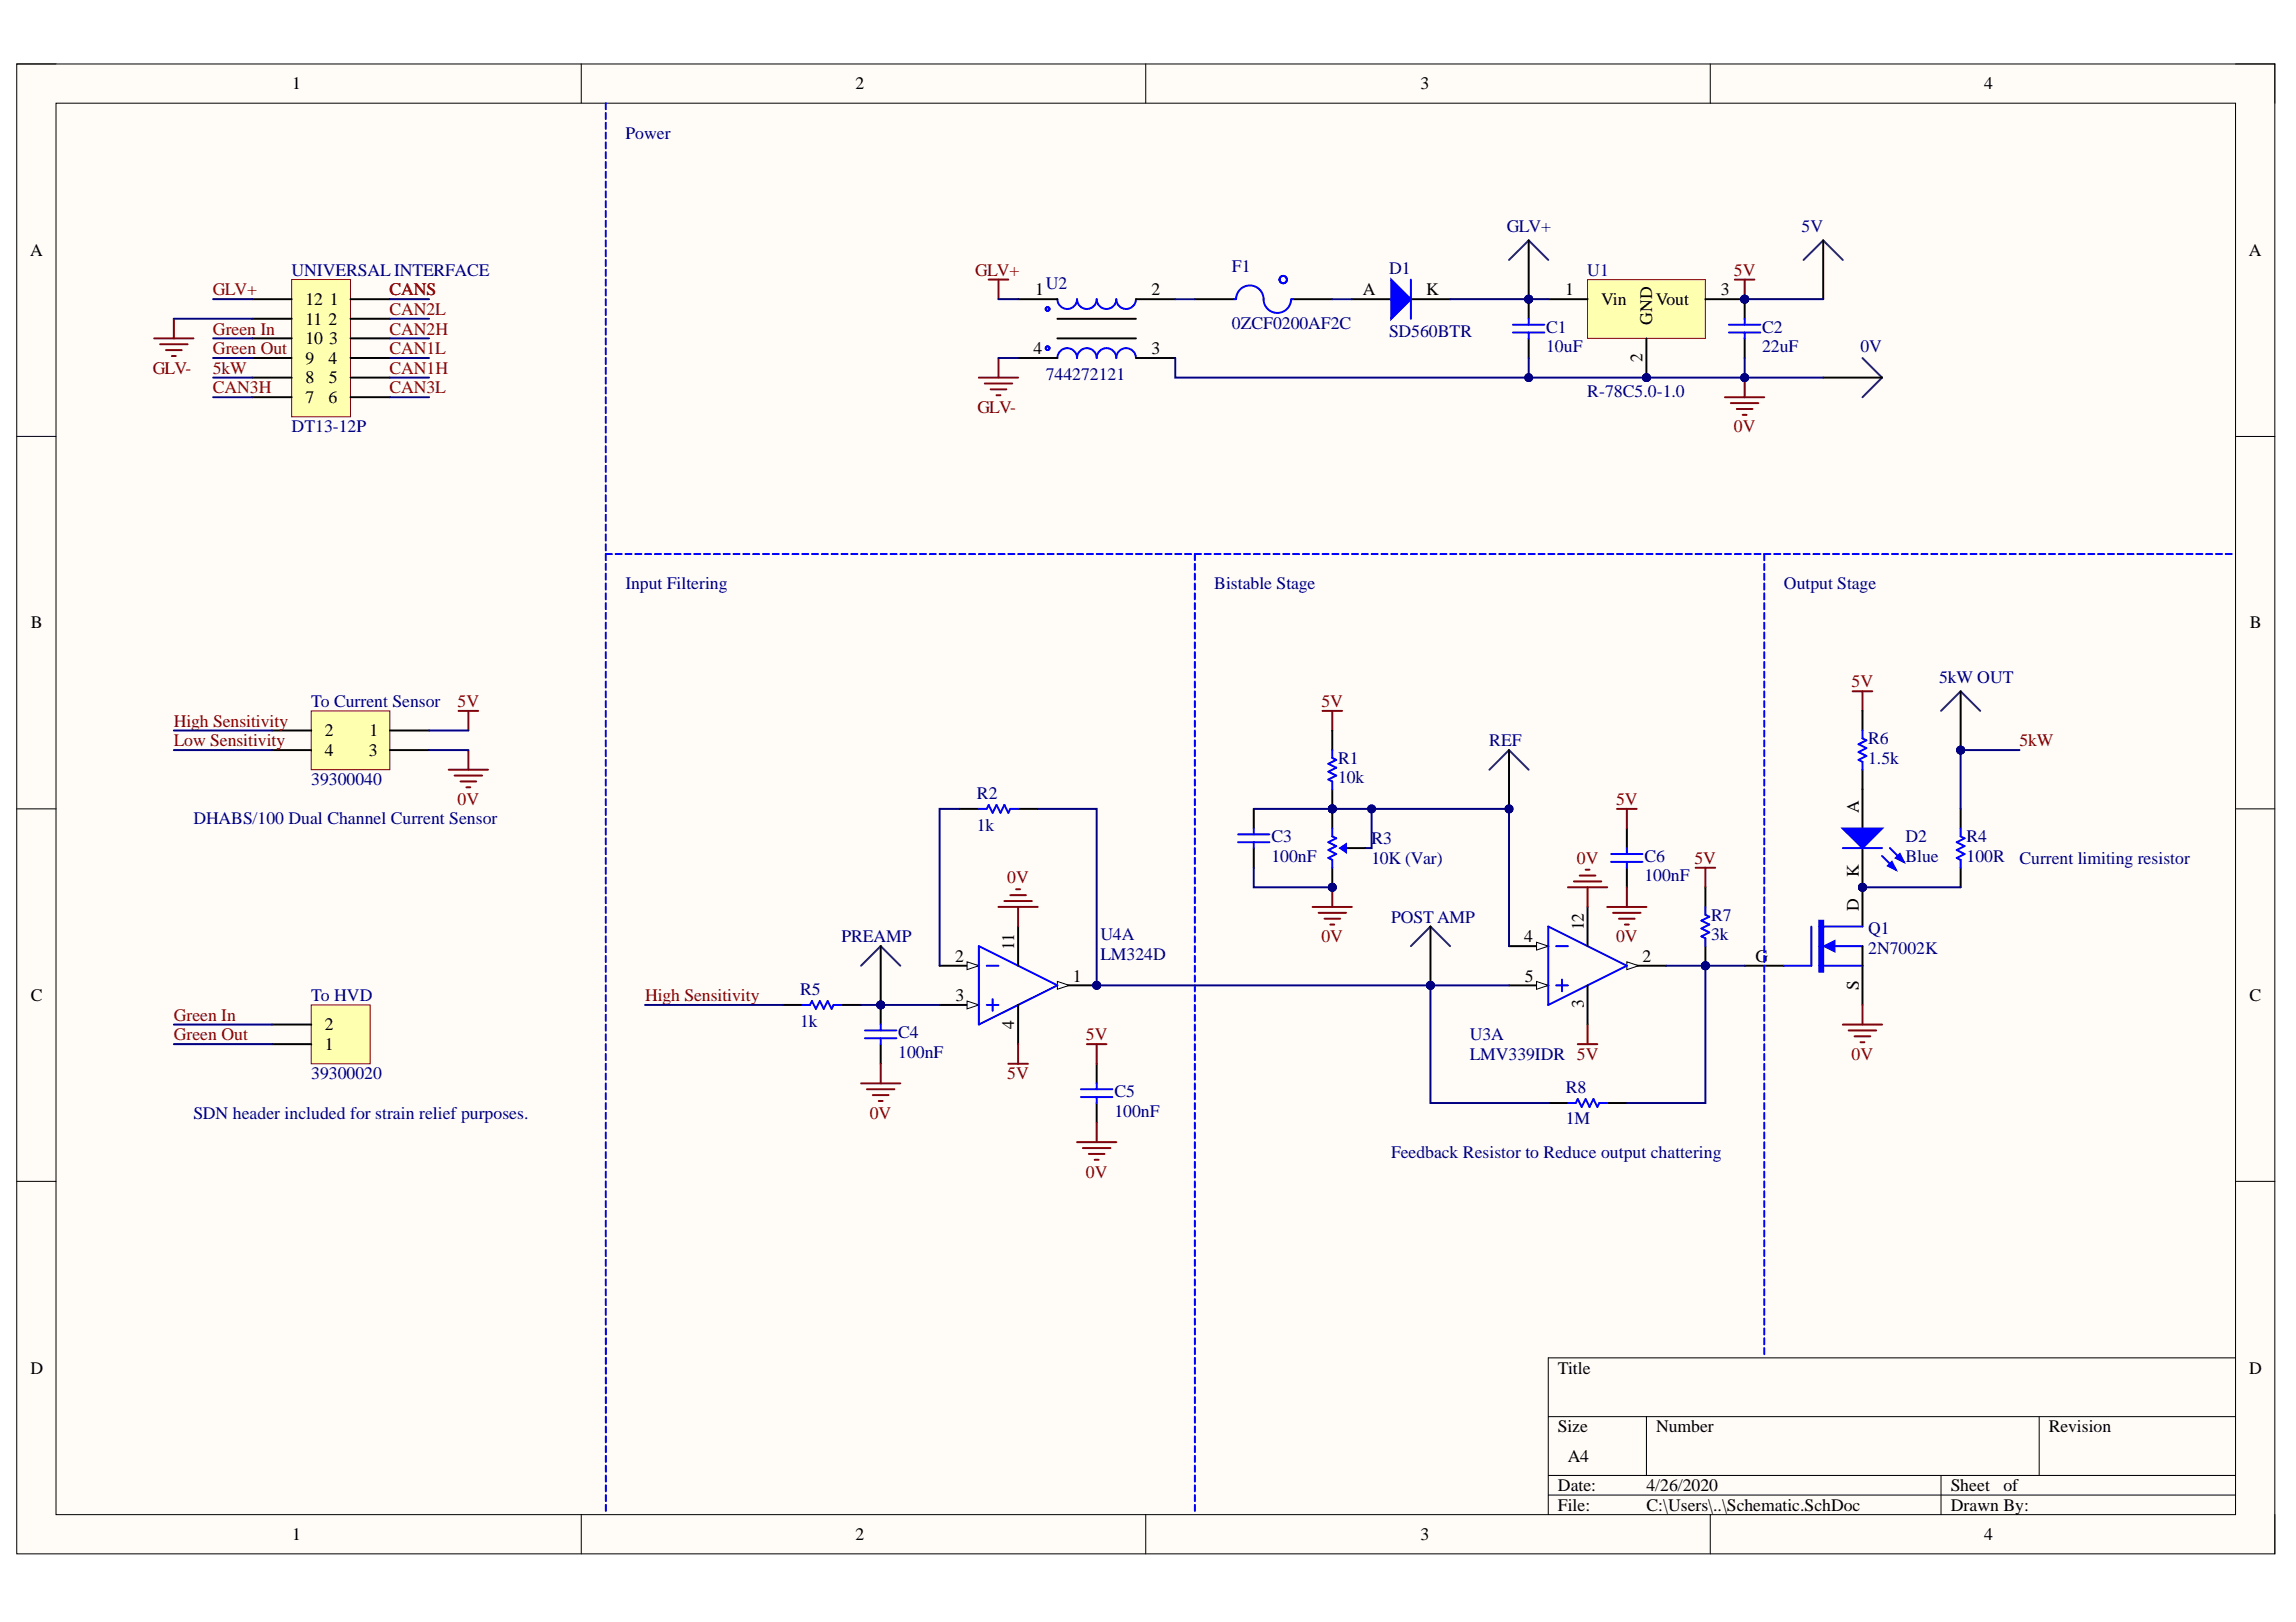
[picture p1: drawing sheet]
<svg xmlns="http://www.w3.org/2000/svg" width="297mm" height="210mm" viewBox="0 0 297 210" stroke-linecap="round" stroke-linejoin="round" font-family="sans-serif">
<defs><g id="words">
<g font-size="2.3">
<text x="37.8" y="11.6">1</text>
<text x="110.7" y="11.6">2</text>
<text x="183.8" y="11.6">3</text>
<text x="256.7" y="11.6">4</text>
<text x="3.9" y="33.1">A</text>
<text x="290.9" y="33.1">A</text>
<text x="39.5" y="39.5">12</text>
<text x="42.7" y="39.5">1</text>
<text x="133.9" y="38.2">1</text>
<text x="149" y="38.2">2</text>
<text x="176.3" y="38.2">A</text>
<text x="184.5" y="38.2">K</text>
<text x="202.5" y="38.2">1</text>
<text x="207.1" y="39.5">Vin</text>
<text x="214.2" y="39.5">Vout</text>
<text x="222.6" y="38.2">3</text>
<text x="39.5" y="47.1">9</text>
<text x="39.5" y="44.6">10</text>
<text x="39.5" y="42">11</text>
<text x="42.5" y="47.1">4</text>
<text x="42.5" y="42">2</text>
<text x="42.6" y="44.6">3</text>
<text x="133.7" y="45.8">4</text>
<text x="149" y="45.8">3</text>
<text x="212.5" y="46.9" transform="rotate(-90 212.5 46.9)">2</text>
<text x="213.8" y="42" transform="rotate(-90 213.8 42)">GND</text>
<text x="39.5" y="52.2">7</text>
<text x="39.5" y="49.6">8</text>
<text x="42.5" y="52.2">6</text>
<text x="42.5" y="49.6">5</text>
<text x="4" y="81.3">B</text>
<text x="291" y="81.3">B</text>
<text x="42" y="95.3">2</text>
<text x="47.8" y="95.3">1</text>
<text x="42" y="97.8">4</text>
<text x="47.7" y="97.8">3</text>
<text x="240.5" y="105.2" transform="rotate(-90 240.5 105.2)">A</text>
<text x="240.5" y="113.4" transform="rotate(-90 240.5 113.4)">K</text>
<text x="240.5" y="117.9" transform="rotate(-90 240.5 117.9)">D</text>
<text x="123.6" y="124.4">2</text>
<text x="131.2" y="122.9" transform="rotate(-90 131.2 122.9)">11</text>
<text x="197.2" y="121.9">4</text>
<text x="204.9" y="120.4" transform="rotate(-90 204.9 120.4)">12</text>
<text x="212.5" y="124.4">2</text>
<text x="227.1" y="124.4">G</text>
<text x="4" y="129.6">C</text>
<text x="123.6" y="129.6">3</text>
<text x="138.8" y="127">1</text>
<text x="197.3" y="127">5</text>
<text x="204.9" y="130.5" transform="rotate(-90 204.9 130.5)">3</text>
<text x="240.5" y="128.2" transform="rotate(-90 240.5 128.2)">S</text>
<text x="291" y="129.6">C</text>
<text x="42" y="135.9">1</text>
<text x="42" y="133.4">2</text>
<text x="131.2" y="133.1" transform="rotate(-90 131.2 133.1)">4</text>
<text x="3.9" y="177.7">D</text>
<text x="201.6" y="177.7">Title</text>
<text x="291" y="177.7">D</text>
<text x="201.6" y="185.3">Size</text>
<text x="214.3" y="185.3">Number</text>
<text x="265.1" y="185.3">Revision</text>
<text x="202.8" y="189.1">A4</text>
<text x="201.6" y="193">Date:</text>
<text x="201.6" y="195.5">File:</text>
<text x="213" y="193">4/26/2020</text>
<text x="213" y="195.5">C:\Users\..\Schematic.SchDoc</text>
<text x="252.4" y="193">Sheet</text>
<text x="252.4" y="195.5">Drawn By:</text>
<text x="259.2" y="193">of</text>
<text x="37.8" y="199.3">1</text>
<text x="110.7" y="199.3">2</text>
<text x="183.8" y="199.3">3</text>
<text x="256.7" y="199.3">4</text>
</g>
<g font-size="2.3" fill="#000080">
<text x="80.9" y="17.9">Power</text>
<text x="37.7" y="35.7">UNIVERSAL INTERFACE</text>
<text x="159.4" y="35.2">F1</text>
<text x="179.7" y="35.4">D1</text>
<text x="195" y="30.1">GLV+</text>
<text x="205.4" y="35.7">U1</text>
<text x="233.1" y="30.1">5V</text>
<text x="135.3" y="37.4">U2</text>
<text x="159.4" y="42.5">0ZCF0200AF2C</text>
<text x="179.7" y="43.5">SD560BTR</text>
<text x="200" y="43">C1</text>
<text x="200" y="45.6">10uF</text>
<text x="228" y="43">C2</text>
<text x="228" y="45.6">22uF</text>
<text x="240.7" y="45.6">0V</text>
<text x="135.3" y="49.1">744272121</text>
<text x="205.4" y="51.4">R-78C5.0-1.0</text>
<text x="37.7" y="56">DT13-12P</text>
<text x="80.9" y="76.3">Input Filtering</text>
<text x="157.1" y="76.3">Bistable Stage</text>
<text x="230.8" y="76.3">Output Stage</text>
<text x="250.9" y="88.5">5kW OUT</text>
<text x="40.3" y="91.5">To Current Sensor</text>
<text x="40.3" y="101.6">39300040</text>
<text x="173.1" y="98.8">R1</text>
<text x="173.1" y="101.4">10k</text>
<text x="192.7" y="96.6">REF</text>
<text x="241.7" y="96.3">R6</text>
<text x="241.7" y="98.8">1.5k</text>
<text x="25" y="106.6">DHABS/100 Dual Channel Current Sensor</text>
<text x="126.4" y="103.4">R2</text>
<text x="126.4" y="107.5">1k</text>
<text x="164.5" y="109">C3</text>
<text x="164.5" y="111.5">100nF</text>
<text x="177.4" y="109.3">R3</text>
<text x="177.4" y="111.8">10K (Var)</text>
<text x="212.7" y="111.5">C6</text>
<text x="246.5" y="109">D2</text>
<text x="246.5" y="111.5">Blue</text>
<text x="254.4" y="109">R4</text>
<text x="254.4" y="111.5">100R</text>
<text x="261.3" y="111.8">Current limiting resistor</text>
<text x="180" y="119.4">POST AMP</text>
<text x="212.7" y="114.1">100nF</text>
<text x="221.4" y="119.1">R7</text>
<text x="108.8" y="121.9">PREAMP</text>
<text x="142.4" y="121.7">U4A</text>
<text x="142.4" y="124.2">LM324D</text>
<text x="221.4" y="121.7">3k</text>
<text x="241.7" y="120.9">Q1</text>
<text x="241.7" y="123.4">2N7002K</text>
<text x="40.3" y="129.6">To HVD</text>
<text x="103.5" y="128.8">R5</text>
<text x="103.5" y="132.8">1k</text>
<text x="116.2" y="134.4">C4</text>
<text x="116.2" y="136.9">100nF</text>
<text x="190.1" y="134.6">U3A</text>
<text x="190.1" y="137.2">LMV339IDR 5V</text>
<text x="40.3" y="139.7">39300020</text>
<text x="144.2" y="142">C5</text>
<text x="202.6" y="141.5">R8</text>
<text x="25" y="144.7">SDN header included for strain relief purposes.</text>
<text x="144.2" y="144.5">100nF</text>
<text x="180" y="149.9">Feedback Resistor to Reduce output chattering</text>
<text x="202.6" y="145.5">1M</text>
</g>
<g font-size="2.3" fill="#800000">
<text x="126.2" y="35.7">GLV+</text>
<text x="224.3" y="35.7">5V</text>
<text x="19.8" y="48.4">GLV-</text>
<text x="126.5" y="53.4">GLV-</text>
<text x="224.3" y="56">0V</text>
<text x="239.5" y="89">5V</text>
<text x="22.5" y="94">High Sensitivity</text>
<text x="59.2" y="91.5">5V</text>
<text x="171" y="91.5">5V</text>
<text x="22.5" y="96.6">Low Sensitivity</text>
<text x="261.3" y="96.6">5kW</text>
<text x="59.2" y="104.2">0V</text>
<text x="209.1" y="104.2">5V</text>
<text x="204" y="111.8">0V</text>
<text x="219.2" y="111.8">5V</text>
<text x="130.3" y="114.3">0V</text>
<text x="171" y="121.9">0V</text>
<text x="209.1" y="121.9">0V</text>
<text x="83.5" y="129.6">High Sensitivity</text>
<text x="140.5" y="134.6">5V</text>
<text x="239.5" y="137.2">0V</text>
<text x="130.3" y="139.7">5V</text>
<text x="112.5" y="144.7">0V</text>
<text x="140.5" y="152.4">0V</text>
</g>
<g font-size="2.3" fill="#900">
<text x="27.5" y="38.2">GLV+</text>
<text x="50.4" y="40.8">CAN2L</text>
<text x="50.4" y="38.2">CANS</text>
<text x="27.5" y="43.3">Green In</text>
<text x="27.5" y="45.8">Green Out</text>
<text x="50.4" y="45.8">CAN1L</text>
<text x="50.4" y="43.3">CAN2H</text>
<text x="27.5" y="48.4">5kW</text>
<text x="27.5" y="50.9">CAN3H</text>
<text x="50.4" y="50.9">CAN3L</text>
<text x="50.4" y="48.4">CAN1H</text>
<text x="22.5" y="132.1">Green In</text>
<text x="22.5" y="134.6">Green Out</text>
</g>
</g></defs>
<path d="M2.2 8.3h292.1v192.8h-292.1z" fill-rule="evenodd" fill="#fffcf8"/>
<path d="M2.2 8.3h292.1v192.8h-292.1z" fill="none" stroke="#000" stroke-width=".13"/>
<path d="M7.2 13.4h282v182.6h-282z" fill-rule="evenodd" fill="#fffcf8"/>
<g fill="none" stroke="#000" stroke-width=".13">
<path d="M2.2 8.3h5M7.2 13.4h282v182.6h-282zM75.2 8.3v5M148.2 8.3v5M221.3 8.3v5.1M289.2 8.3h5.1v5.1M2.2 56.5h5M289.2 56.5h5.1M2.2 104.7h5M289.2 104.7h5.1M2.2 152.9h5M289.2 152.9h5.1"/>
<path d="M289.2 175.7h-88.9v20.3M75.2 196v5.1M148.2 196v5.1M200.3 183.3h88.9M200.3 190.9h88.9M200.3 193.5h88.9M213 183.3v7.6M221.3 196v5.1M251.1 190.9v5.1M263.8 183.3v7.6M294.3 196v5.1"/>
</g>
<circle cx="141.9" cy="127.5" r=".51" fill="#000080"/>
<circle cx="141.9" cy="127.5" r=".51" fill="none" stroke="#000080" stroke-width=".13"/>
<path d="M121.6 125h5" fill="none" stroke="#000" stroke-width=".25"/>
<path d="M125.1 124.5l1.5 .5-1.5 .5z" fill="#f8fcff"/>
<path d="M125.1 124.5l1.5 .5-1.5 .5z" fill="none" stroke="#000" stroke-width=".13"/>
<path d="M121.6 130.1h5" fill="none" stroke="#000" stroke-width=".25"/>
<path d="M125.1 129.5l1.5 .6-1.5 .5z" fill="#f8fcff"/>
<path d="M125.1 129.5l1.5 .6-1.5 .5z" fill="none" stroke="#000" stroke-width=".13"/>
<path d="M136.8 127.5h5.1" fill="none" stroke="#000" stroke-width=".25"/>
<path d="M136.8 127l1.5 .5-1.5 .5z" fill="#f8fcff"/>
<path d="M136.8 127l1.5 .5-1.5 .5z" fill="none" stroke="#000" stroke-width=".13"/>
<circle cx="141.9" cy="127.5" r=".51" fill="#000080"/>
<circle cx="141.9" cy="127.5" r=".51" fill="none" stroke="#000080" stroke-width=".13"/>
<path d="M126.6 122.4l10.2 5.1-10.2 5.1zM127.7 130.1h1.5M127.7 125h1.5M128.4 129.3v1.5" fill="none" stroke="#00f" stroke-width=".25"/>
<path d="M131.7 119.9v5.1M131.7 130.1v5M195.2 122.4h5.1" fill="none" stroke="#000" stroke-width=".25"/>
<path d="M198.8 121.9l1.5 .5-1.5 .5z" fill="#f8fcff"/>
<path d="M198.8 121.9l1.5 .5-1.5 .5z" fill="none" stroke="#000" stroke-width=".13"/>
<path d="M195.2 127.5h5.1" fill="none" stroke="#000" stroke-width=".25"/>
<path d="M198.8 127l1.5 .5-1.5 .5z" fill="#f8fcff"/>
<path d="M198.8 127l1.5 .5-1.5 .5z" fill="none" stroke="#000" stroke-width=".13"/>
<path d="M210.5 125h5" fill="none" stroke="#000" stroke-width=".25"/>
<path d="M210.5 124.5l1.5 .5-1.5 .5z" fill="#f8fcff"/>
<path d="M210.5 124.5l1.5 .5-1.5 .5z" fill="none" stroke="#000" stroke-width=".13"/>
<path d="M126.6 104.7h1.1l.2-.5 .5 1 .5-1 .5 1 .5-1 .5 1 .3-.5h1M200.3 119.9l10.2 5.1-10.2 5.1zM103.8 130.1h1l.2-.6 .6 1.1 .5-1.1 .5 1.1 .5-1.1 .5 1.1 .2-.5h1.1M201.3 127.5h1.6M201.3 122.4h1.6M202.1 126.8v1.5" fill="none" stroke="#00f" stroke-width=".25"/>
<path d="M124.1 104.7h2.5M131.7 104.7h2.6M205.4 117.4v5M101.2 130.1h2.6M108.9 130.1h2.5M205.4 127.5v5.1" fill="none" stroke="#000" stroke-width=".25"/>
<circle cx="113.9" cy="130.1" r=".51" fill="#000080"/>
<circle cx="113.9" cy="130.1" r=".51" fill="none" stroke="#000080" stroke-width=".13"/>
<path d="M113.9 130.1v2.5M113.9 135.1v2.6" fill="none" stroke="#000" stroke-width=".25"/>
<circle cx="113.9" cy="130.1" r=".51" fill="#000080"/>
<circle cx="113.9" cy="130.1" r=".51" fill="none" stroke="#000080" stroke-width=".13"/>
<path d="M111.9 133.3h4.1M111.9 134.4h4.1M113.9 132.6v.7M113.9 134.4v.7" fill="none" stroke="#00f" stroke-width=".25"/>
<circle cx="213" cy="48.9" r=".51" fill="#000080"/>
<circle cx="213" cy="48.9" r=".51" fill="none" stroke="#000080" stroke-width=".13"/>
<circle cx="225.7" cy="38.7" r=".51" fill="#000080"/>
<circle cx="225.7" cy="38.7" r=".51" fill="none" stroke="#000080" stroke-width=".13"/>
<path d="M205.4 36.2h15.2v7.6h-15.2z" fill-rule="evenodd" fill="#ffffb0"/>
<path d="M205.4 36.2h15.2v7.6h-15.2z" fill="none" stroke="#800000" stroke-width=".13"/>
<path d="M200.3 38.7h5.1M213 43.8v5.1" fill="none" stroke="#000" stroke-width=".25"/>
<circle cx="213" cy="48.9" r=".51" fill="#000080"/>
<circle cx="213" cy="48.9" r=".51" fill="none" stroke="#000080" stroke-width=".13"/>
<path d="M220.6 38.7h5.1" fill="none" stroke="#000" stroke-width=".25"/>
<circle cx="225.7" cy="38.7" r=".51" fill="#000080"/>
<circle cx="225.7" cy="38.7" r=".51" fill="none" stroke="#000080" stroke-width=".13"/>
<path d="M224.4 36.2h2.6M225.7 36.2v2.5" fill="none" stroke="#800000" stroke-width=".25"/>
<circle cx="225.7" cy="38.7" r=".51" fill="#000080"/>
<circle cx="225.7" cy="38.7" r=".51" fill="none" stroke="#000080" stroke-width=".13"/>
<g fill="none" stroke="#00f" stroke-width=".25">
<path d="M136.8 38.7a1.27 1.27 0 0 0 1.3 1.3 1.27 1.27 0 0 0 1.2-1.3 1.27 1.27 0 0 0 1.3 1.3 1.27 1.27 0 0 0 1.3-1.3 1.27 1.27 0 0 0 1.2 1.3 1.27 1.27 0 0 0 1.3-1.3 1.27 1.27 0 0 0 1.3 1.3 1.27 1.27 0 0 0 1.3-1.3M136.8 46.3a1.27 1.27 0 0 1 1.3-1.2 1.27 1.27 0 0 1 1.2 1.2 1.27 1.27 0 0 1 1.3-1.2 1.27 1.27 0 0 1 1.3 1.2 1.27 1.27 0 0 1 1.2-1.2 1.27 1.27 0 0 1 1.3 1.2 1.27 1.27 0 0 1 1.3-1.2 1.27 1.27 0 0 1 1.3 1.2"/>
<circle cx="135.5" cy="40" r=".24"/>
<circle cx="135.5" cy="45.1" r=".24"/>
</g>
<path d="M131.7 38.7h5.1M147 38.7h5M131.7 46.3h5.1M136.8 41.3h10.2M136.8 43.8h10.2M147 46.3h5" fill="none" stroke="#000" stroke-width=".25"/>
<path d="M127.9 36.2h2.5M129.2 36.2v2.5M126.6 48.9h5.1M127.4 49.6h3.6M128.2 50.4h2M128.9 51.2h.5M129.2 46.3v2.6" fill="none" stroke="#800000" stroke-width=".25"/>
<circle cx="241" cy="114.8" r=".51" fill="#000080"/>
<circle cx="241" cy="114.8" r=".51" fill="none" stroke="#000080" stroke-width=".13"/>
<path d="M241 114.8v5.1M225.7 125h5.1" fill="none" stroke="#000" stroke-width=".25"/>
<circle cx="241" cy="114.8" r=".51" fill="#000080"/>
<circle cx="241" cy="114.8" r=".51" fill="none" stroke="#000080" stroke-width=".13"/>
<path d="M241 125v5.1" fill="none" stroke="#000" stroke-width=".25"/>
<path d="M234.3 119.9v5.1h-3.5M235.4 119.9h5.6M235.4 125h5.6M235.4 122.4h5.6" fill="none" stroke="#00f" stroke-width=".25"/>
<path d="M235.4 119.1h.5v6.6h-.5z" fill-rule="evenodd" fill="#00f"/>
<path d="M235.4 119.1h.5v6.6h-.5z" fill="none" stroke="#00f" stroke-width=".25"/>
<path d="M235.9 122.4l1.5-.7v1.5z" fill="#00f"/>
<path d="M235.9 122.4l1.5-.7v1.5z" fill="none" stroke="#00f" stroke-width=".13"/>
<path d="M241 122.4v2.6" fill="none" stroke="#000" stroke-width=".25"/>
<circle cx="172.4" cy="114.8" r=".51" fill="#000080"/>
<circle cx="172.4" cy="114.8" r=".51" fill="none" stroke="#000080" stroke-width=".13"/>
<circle cx="172.4" cy="104.7" r=".51" fill="#000080"/>
<circle cx="172.4" cy="104.7" r=".51" fill="none" stroke="#000080" stroke-width=".13"/>
<path d="M172.4 112.3v2.5" fill="none" stroke="#000" stroke-width=".25"/>
<circle cx="172.4" cy="114.8" r=".51" fill="#000080"/>
<circle cx="172.4" cy="114.8" r=".51" fill="none" stroke="#000080" stroke-width=".13"/>
<path d="M172.4 104.7v2.5" fill="none" stroke="#000" stroke-width=".25"/>
<circle cx="172.4" cy="104.7" r=".51" fill="#000080"/>
<circle cx="172.4" cy="104.7" r=".51" fill="none" stroke="#000080" stroke-width=".13"/>
<path d="M171.9 111l.5 .3v1M172.4 107.2v1l.5 .3-1 .5 1 .5-1 .5 1 .5-1 .5" fill="none" stroke="#00f" stroke-width=".25"/>
<path d="M174.1 109.8h2.6" fill="none" stroke="#000" stroke-width=".25"/>
<path d="M173.4 109.8l.7-.6v1.1z" fill="#00f"/>
<path d="M160.2 108h4M160.2 109h4M162.2 107.2v.8M162.2 109v.8M173.4 109.8l.7-.6v1.1z" fill="none" stroke="#00f" stroke-width=".25"/>
<g fill="none" stroke="#800000" stroke-width=".25">
<path d="M129.2 117.4h5.1M129.9 116.6h3.6M130.7 115.8h2M131.5 115.1h.5M131.7 117.4v2.5M169.8 117.4h5.1M170.6 118.1h3.5M171.4 118.9h2M172.1 119.6h.5M172.4 114.8v2.6M202.9 114.8h5M203.6 114.1h3.6"/>
<path d="M204.4 113.3h2M205.1 112.5h.5M205.4 114.8v2.6"/>
</g>
<path d="M162.2 104.7v2.5M162.2 109.8v2.5" fill="none" stroke="#000" stroke-width=".25"/>
<circle cx="172.4" cy="114.8" r=".51" fill="#000080"/>
<circle cx="172.4" cy="114.8" r=".51" fill="none" stroke="#000080" stroke-width=".13"/>
<g fill="none" stroke="#800000" stroke-width=".25">
<path d="M171.1 92h2.5M172.4 92v2.5M207.9 117.4h5.1M208.7 118.1h3.5M209.2 104.7h2.5M209.5 118.9h2M210.2 119.6h.5M210.5 104.7v2.5M210.5 114.8v2.6M113.9 137.7v2.5M130.4 137.7h2.6M131.7 135.1v2.6"/>
<path d="M140.6 135.1h2.6M141.9 135.1v2.6M204.1 135.1h2.6M205.4 132.6v2.5M238.4 132.6h5.1M239.2 133.4h3.5M239.9 134.1h2.1M240.7 134.9h.5M241 130.1v2.5M111.4 140.2h5.1M112.2 141h3.5M112.9 141.7h2.1"/>
<path d="M113.7 142.5h.5M139.3 147.8h5.1M140.1 148.6h3.6M140.9 149.3h2M141.6 150.1h.5M141.9 145.3v2.5"/>
</g>
<path d="M210.5 107.2v2.6M210.5 112.3v2.5M253.7 104.7v2.5M253.7 112.3v2.5M141.9 137.7v2.5M141.9 142.7v2.6" fill="none" stroke="#000" stroke-width=".25"/>
<path d="M208.4 110.5h4.1M208.4 111.5h4.1M210.5 109.8v.7M210.5 111.5v.8M253.7 107.2v1l.5 .3-1.1 .5 1.1 .5-1.1 .5 1.1 .5-1.1 .5 .6 .3v1M139.8 141h4.1M139.8 142h4.1M141.9 140.2v.8M141.9 142v.7" fill="none" stroke="#00f" stroke-width=".25"/>
<circle cx="195.2" cy="104.7" r=".51" fill="#000080"/>
<circle cx="195.2" cy="104.7" r=".51" fill="none" stroke="#000080" stroke-width=".13"/>
<path d="M192.7 99.6l2.5-2.5 2.6 2.5" fill="none" stroke="#073763" stroke-width=".25"/>
<path d="M195.2 97.1v7.6" fill="none" stroke="#000" stroke-width=".25"/>
<circle cx="195.2" cy="104.7" r=".51" fill="#000080"/>
<circle cx="195.2" cy="104.7" r=".51" fill="none" stroke="#000080" stroke-width=".13"/>
<circle cx="185.1" cy="127.5" r=".51" fill="#000080"/>
<circle cx="185.1" cy="127.5" r=".51" fill="none" stroke="#000080" stroke-width=".13"/>
<path d="M182.5 122.4l2.6-2.5 2.5 2.5" fill="none" stroke="#073763" stroke-width=".25"/>
<path d="M185.1 119.9v7.6" fill="none" stroke="#000" stroke-width=".25"/>
<circle cx="185.1" cy="127.5" r=".51" fill="#000080"/>
<circle cx="185.1" cy="127.5" r=".51" fill="none" stroke="#000080" stroke-width=".13"/>
<circle cx="113.9" cy="130.1" r=".51" fill="#000080"/>
<circle cx="113.9" cy="130.1" r=".51" fill="none" stroke="#000080" stroke-width=".13"/>
<path d="M111.4 125l2.5-2.6 2.6 2.6" fill="none" stroke="#073763" stroke-width=".25"/>
<path d="M113.9 122.4v7.7" fill="none" stroke="#000" stroke-width=".25"/>
<circle cx="113.9" cy="130.1" r=".51" fill="#000080"/>
<circle cx="113.9" cy="130.1" r=".51" fill="none" stroke="#000080" stroke-width=".13"/>
<path d="M233.3 33.6l2.6-2.5 2.5 2.5" fill="none" stroke="#073763" stroke-width=".25"/>
<path d="M235.9 31.1v7.6" fill="none" stroke="#000" stroke-width=".25"/>
<circle cx="197.8" cy="38.7" r=".51" fill="#000080"/>
<circle cx="197.8" cy="38.7" r=".51" fill="none" stroke="#000080" stroke-width=".13"/>
<path d="M195.2 33.6l2.6-2.5 2.5 2.5" fill="none" stroke="#073763" stroke-width=".25"/>
<path d="M197.8 31.1v7.6" fill="none" stroke="#000" stroke-width=".25"/>
<circle cx="197.8" cy="38.7" r=".51" fill="#000080"/>
<circle cx="197.8" cy="38.7" r=".51" fill="none" stroke="#000080" stroke-width=".13"/>
<path d="M154.6 38.7h5.1M167.3 38.7h5.1M174.9 38.7h5.1M182.5 38.7h5.1" fill="none" stroke="#000" stroke-width=".25"/>
<g fill="none" stroke="#00f" stroke-width=".25">
<path d="M159.7 38.7h.2M159.9 38.7a1.78 1.78 0 0 1 1.8-1.8 1.78 1.78 0 0 1 1.8 1.8 1.78 1.78 0 0 0 1.7 1.8 1.78 1.78 0 0 0 1.8-1.7M167 38.7h.3"/>
<circle cx="166" cy="36.2" r=".48"/>
</g>
<path d="M180 36.2l2.5 2.5-2.5 2.6z" fill="#00f"/>
<path d="M180 36.2l2.5 2.5-2.5 2.6zM182.5 36.2v5.1" fill="none" stroke="#00f" stroke-width=".25"/>
<circle cx="197.8" cy="38.7" r=".51" fill="#000080"/>
<circle cx="197.8" cy="38.7" r=".51" fill="none" stroke="#000080" stroke-width=".13"/>
<path d="M197.8 38.7v2.6M197.8 43.8v2.5" fill="none" stroke="#000" stroke-width=".25"/>
<circle cx="197.8" cy="38.7" r=".51" fill="#000080"/>
<circle cx="197.8" cy="38.7" r=".51" fill="none" stroke="#000080" stroke-width=".13"/>
<path d="M195.7 42h4.1M195.7 43h4.1M197.8 41.3v.7M197.8 43v.8" fill="none" stroke="#00f" stroke-width=".25"/>
<circle cx="225.7" cy="38.7" r=".51" fill="#000080"/>
<circle cx="225.7" cy="38.7" r=".51" fill="none" stroke="#000080" stroke-width=".13"/>
<path d="M225.7 38.7v2.6M225.7 43.8v2.5" fill="none" stroke="#000" stroke-width=".25"/>
<circle cx="225.7" cy="38.7" r=".51" fill="#000080"/>
<circle cx="225.7" cy="38.7" r=".51" fill="none" stroke="#000080" stroke-width=".13"/>
<path d="M223.7 42h4M223.7 43h4M225.7 41.3v.7M225.7 43v.8" fill="none" stroke="#00f" stroke-width=".25"/>
<circle cx="172.4" cy="104.7" r=".51" fill="#000080"/>
<circle cx="172.4" cy="104.7" r=".51" fill="none" stroke="#000080" stroke-width=".13"/>
<path d="M172.4 94.5v2.6M172.4 102.1v2.6" fill="none" stroke="#000" stroke-width=".25"/>
<circle cx="172.4" cy="104.7" r=".51" fill="#000080"/>
<circle cx="172.4" cy="104.7" r=".51" fill="none" stroke="#000080" stroke-width=".13"/>
<path d="M172.4 97.1v1l.5 .2-1 .5 1 .5-1 .6 1 .5-1 .5M171.9 100.9l.5 .2v1" fill="none" stroke="#00f" stroke-width=".25"/>
<circle cx="253.7" cy="97.1" r=".51" fill="#000080"/>
<circle cx="253.7" cy="97.1" r=".51" fill="none" stroke="#000080" stroke-width=".13"/>
<path d="M251.1 92l2.6-2.5 2.5 2.5" fill="none" stroke="#073763" stroke-width=".25"/>
<path d="M253.7 89.5v7.6" fill="none" stroke="#000" stroke-width=".25"/>
<circle cx="253.7" cy="97.1" r=".51" fill="#000080"/>
<circle cx="253.7" cy="97.1" r=".51" fill="none" stroke="#000080" stroke-width=".13"/>
<path d="M241 46.3l2.5 2.6-2.5 2.5" fill="none" stroke="#073763" stroke-width=".25"/>
<path d="M235.9 48.9h7.6" fill="none" stroke="#000" stroke-width=".25"/>
<path d="M223.2 51.4h5M223.9 52.2h3.6M224.7 52.9h2M225.5 53.7h.5M225.7 48.9v2.5" fill="none" stroke="#800000" stroke-width=".25"/>
<circle cx="225.7" cy="48.9" r=".51" fill="#000080"/>
<circle cx="225.7" cy="48.9" r=".51" fill="none" stroke="#000080" stroke-width=".13"/>
<circle cx="220.6" cy="125" r=".51" fill="#000080"/>
<circle cx="220.6" cy="125" r=".51" fill="none" stroke="#000080" stroke-width=".13"/>
<path d="M220.6 114.8v2.6M220.6 122.4v2.6" fill="none" stroke="#000" stroke-width=".25"/>
<circle cx="220.6" cy="125" r=".51" fill="#000080"/>
<circle cx="220.6" cy="125" r=".51" fill="none" stroke="#000080" stroke-width=".13"/>
<path d="M241 94.5v1.1l.5 .2-1.1 .5 1.1 .5-1.1 .5 1.1 .5-1.1 .5 .6 .3v1M220.6 117.4v1l.5 .2-1 .5 1 .5-1 .6 1 .5-1 .5 .5 .2v1" fill="none" stroke="#00f" stroke-width=".25"/>
<path d="M239.7 89.5h2.5M241 89.5v2.5M219.4 112.3h2.5M220.6 112.3v2.5" fill="none" stroke="#800000" stroke-width=".25"/>
<path d="M241 92v2.5M241 99.6v2.5" fill="none" stroke="#000" stroke-width=".25"/>
<circle cx="241" cy="114.8" r=".51" fill="#000080"/>
<circle cx="241" cy="114.8" r=".51" fill="none" stroke="#000080" stroke-width=".13"/>
<path d="M241 102.1v5.1M241 109.8v5" fill="none" stroke="#000" stroke-width=".25"/>
<circle cx="241" cy="114.8" r=".51" fill="#000080"/>
<circle cx="241" cy="114.8" r=".51" fill="none" stroke="#000080" stroke-width=".13"/>
<path d="M238.4 107.2h5.1l-2.5 2.6z" fill="#00f"/>
<path d="M238.4 107.2h5.1l-2.5 2.6zM243.5 110.8l1.8 1.7M244.5 109.8l1.8 1.7" fill="none" stroke="#00f" stroke-width=".25"/>
<path d="M244.2 112l.6-.5 .5 1z" fill="#00f"/>
<path d="M244.2 112l.6-.5 .5 1z" fill="none" stroke="#00f" stroke-width=".25"/>
<path d="M245.3 111l.5-.5 .5 1z" fill="#00f"/>
<path d="M238.4 109.8h5.1M245.3 111l.5-.5 .5 1z" fill="none" stroke="#00f" stroke-width=".25"/>
<path d="M40.3 130.1h7.6v7.6h-7.6z" fill-rule="evenodd" fill="#ffffb0"/>
<path d="M40.3 130.1h7.6v7.6h-7.6z" fill="none" stroke="#800000" stroke-width=".13"/>
<path d="M35.2 135.1h5.1M35.2 132.6h5.1" fill="none" stroke="#000" stroke-width=".25"/>
<path d="M40.3 92h10.1v7.6h-10.1z" fill-rule="evenodd" fill="#ffffb0"/>
<path d="M40.3 92h10.1v7.6h-10.1z" fill="none" stroke="#800000" stroke-width=".13"/>
<path d="M35.2 94.5h5.1M35.2 97.1h5.1M50.4 94.5h5.1M50.4 97.1h5.1M200.3 142.7h2.6M207.9 142.7h2.6" fill="none" stroke="#000" stroke-width=".25"/>
<path d="M19.9 43.8h5.1M20.7 44.6h3.6M21.5 45.3h2M22.2 46.1h.5M22.5 41.3v2.5M58.1 99.6h5M59.3 92h2.6M60.6 92v2.5M60.6 97.1v2.5M58.8 100.4h3.6M59.6 101.1h2M60.3 101.9h.5" fill="none" stroke="#800000" stroke-width=".25"/>
<g fill="none" stroke="#00f" stroke-width=".25">
<path d="M78.4 13.3v.8M78.4 14.6v.8M78.4 15.9v.8M78.4 17.2v.7M78.4 18.4v.8M78.4 19.7v.8M78.4 21v.7M78.4 22.2v.8M78.4 23.5v.8M78.4 24.8v.8M78.4 26v.8M78.4 27.3v.8"/>
<path d="M78.4 28.6v.8M78.4 29.8v.8M78.4 31.1v.8M78.4 32.4v.8M78.4 33.6v.8M78.4 34.9v.8M78.4 36.2v.8M78.4 37.4v.8M78.4 38.7v.8M78.4 40v.8M78.4 41.3v.7M78.4 42.5v.8"/>
<path d="M78.4 43.8v.8M78.4 45.1v.8M78.4 46.3v.8M78.4 47.6v.8M78.4 48.9v.8M78.4 50.1v.8M78.4 51.4v.8M78.4 52.7v.8M78.4 53.9v.8M78.4 55.2v.8M78.4 56.5v.8M78.4 57.7v.8"/>
<path d="M78.4 59v.8M78.4 60.3v.8M78.4 61.5v.8M78.4 62.8v.8M78.4 64.1v.8M78.4 65.4v.7M78.4 66.6v.8M78.4 67.9v.8M78.4 69.2v.8M78.4 70.4v.8M78.4 73v.8M78.4 74.2v.8"/>
<path d="M78.4 75.5v.8M78.4 76.8v.8M78.4 78v.8M78.4 79.3v.8M79.2 71.7h-.8v.8M79.6 71.7h.8M80.9 71.7h.8M82.2 71.7h.8M83.5 71.7h.7M84.7 71.7h.8M86 71.7h.8M87.3 71.7h.8"/>
<path d="M88.5 71.7h.8M89.8 71.7h.8M91.1 71.7h.8M92.3 71.7h.8M93.6 71.7h.8M94.9 71.7h.8M96.2 71.7h.7M97.4 71.7h.8M98.7 71.7h.8M100 71.7h.8M101.2 71.7h.8M102.5 71.7h.8"/>
<path d="M103.8 71.7h.8M105 71.7h.8M106.3 71.7h.8M107.6 71.7h.8M108.9 71.7h.7M110.1 71.7h.8M111.4 71.7h.8M112.7 71.7h.8M113.9 71.7h.8M115.2 71.7h.8M116.5 71.7h.8M117.7 71.7h.8"/>
<path d="M119 71.7h.8M120.3 71.7h.8M121.6 71.7h.8M122.8 71.7h.8M124.1 71.7h.8M125.4 71.7h.8M126.6 71.7h.8M127.9 71.7h.8M129.2 71.7h.8M130.4 71.7h.8M131.7 71.7h.8M133 71.7h.8"/>
<path d="M134.3 71.7h.8M135.5 71.7h.8M136.8 71.7h.8M138.1 71.7h.8M139.3 71.7h.8M140.6 71.7h.8M141.9 71.7h.8M143.2 71.7h.7M144.4 71.7h.8M145.7 71.7h.8M147 71.7h.8M148.2 71.7h.8"/>
<path d="M149.5 71.7h.8M150.8 71.7h.8M152 71.7h.8M153.3 71.7h.8M154.6 73v.8M154.6 74.2v.8M154.6 75.5v.8M154.6 76.8v.8M154.6 78v.8M154.6 79.3v.8M155.4 71.7h-.8v.8M155.8 71.7h.8"/>
<path d="M157.1 71.7h.8M158.4 71.7h.8M159.7 71.7h.8M160.9 71.7h.8M162.2 71.7h.8M163.5 71.7h.8M164.7 71.7h.8M166 71.7h.8M167.3 71.7h.8M168.6 71.7h.7M169.8 71.7h.8M171.1 71.7h.8"/>
<path d="M172.4 71.7h.8M173.6 71.7h.8M174.9 71.7h.8M176.2 71.7h.8M177.4 71.7h.8M178.7 71.7h.8M180 71.7h.8M181.3 71.7h.8M182.5 71.7h.8M183.8 71.7h.8M185.1 71.7h.8M186.3 71.7h.8"/>
<path d="M187.6 71.7h.8M188.9 71.7h.8M190.1 71.7h.8M191.4 71.7h.8M192.7 71.7h.8M194 71.7h.7M195.2 71.7h.8M196.5 71.7h.8M197.8 71.7h.8M199 71.7h.8M200.3 71.7h.8M201.6 71.7h.8"/>
<path d="M202.9 71.7h.7M204.1 71.7h.8M205.4 71.7h.8M206.7 71.7h.7M207.9 71.7h.8M209.2 71.7h.8M210.5 71.7h.8M211.7 71.7h.8M213 71.7h.8M214.3 71.7h.8M215.5 71.7h.8M216.8 71.7h.8"/>
<path d="M218.1 71.7h.8M219.4 71.7h.8M220.6 71.7h.8M221.9 71.7h.8M223.2 71.7h.8M224.4 71.7h.8M225.7 71.7h.8M227 71.7h.8M228.2 73v.8M228.2 74.2v.8M228.2 75.5v.8M228.2 76.8v.8"/>
<path d="M228.2 78v.8M228.2 79.3v.8M229 71.7h-.8v.8M229.5 71.7h.8M230.8 71.7h.8M232.1 71.7h.8M233.3 71.7h.8M234.6 71.7h.8M235.9 71.7h.8M237.1 71.7h.8M238.4 71.7h.8M239.7 71.7h.8"/>
<path d="M241 71.7h.7M242.2 71.7h.8M243.5 71.7h.8M244.8 71.7h.7M246 71.7h.8M247.3 71.7h.8M248.6 71.7h.8M249.8 71.7h.8M251.1 71.7h.8M252.4 71.7h.8M253.7 71.7h.7M254.9 71.7h.8"/>
<path d="M256.2 71.7h.8M257.5 71.7h.8M258.7 71.7h.8M260 71.7h.8M261.3 71.7h.8M262.5 71.7h.8M263.8 71.7h.8M265.1 71.7h.8M266.3 71.7h.8M267.6 71.7h.8M268.9 71.7h.8M270.2 71.7h.8"/>
<path d="M271.4 71.7h.8M272.7 71.7h.8M274 71.7h.8M275.2 71.7h.8M276.5 71.7h.8M277.8 71.7h.8M279.1 71.7h.7M280.3 71.7h.8M281.6 71.7h.8M282.9 71.7h.8M284.1 71.7h.8M285.4 71.7h.8"/>
<path d="M286.7 71.7h.8M287.9 71.7h.8M78.4 80.6v.8M78.4 81.8v.8M78.4 83.1v.8M78.4 84.4v.8M78.4 85.6v.8M78.4 86.9v.8M78.4 88.2v.8M78.4 89.5v.7M78.4 90.7v.8M78.4 92v.8"/>
<path d="M78.4 93.3v.8M78.4 94.5v.8M78.4 95.8v.8M78.4 97.1v.8M78.4 98.3v.8M78.4 99.6v.8M154.6 80.6v.8M154.6 81.8v.8M154.6 83.1v.8M154.6 84.4v.8M154.6 85.6v.8M154.6 86.9v.8"/>
<path d="M154.6 88.2v.8M154.6 89.5v.7M154.6 90.7v.8M154.6 92v.8M154.6 93.3v.8M154.6 94.5v.8M154.6 95.8v.8M154.6 97.1v.8M154.6 98.3v.8M154.6 99.6v.8M228.2 80.6v.8M228.2 81.8v.8"/>
<path d="M228.2 83.1v.8M228.2 84.4v.8M228.2 85.7v.7M228.2 86.9v.8M228.2 88.2v.8M228.2 89.5v.8M228.2 90.7v.8M228.2 92v.8M228.2 93.3v.8M228.2 94.5v.8M228.2 95.8v.8M228.2 97.1v.8"/>
<path d="M228.2 98.3v.8M228.2 99.6v.8M78.4 100.9v.8M78.4 102.1v.8M78.4 103.4v.8M78.4 104.7v.8M78.4 105.9v.8M78.4 107.2v.8M78.4 108.5v.8M78.4 109.8v.7M78.4 111v.8M78.4 112.3v.8"/>
<path d="M78.4 113.6v.8M78.4 114.8v.8M78.4 116.1v.8M78.4 117.4v.8M78.4 118.6v.8M78.4 119.9v.8M154.6 100.9v.8M154.6 102.1v.8M154.6 103.4v.8M154.6 104.7v.8M154.6 105.9v.8M154.6 107.2v.8"/>
<path d="M154.6 108.5v.8M154.6 109.8v.7M154.6 111v.8M154.6 112.3v.8M154.6 113.6v.8M154.6 114.8v.8M154.6 116.1v.8M154.6 117.4v.8M154.6 118.6v.8M154.6 119.9v.8M228.2 100.9v.8M228.2 102.1v.8"/>
<path d="M228.2 103.4v.8M228.2 104.7v.8M228.2 106v.7M228.2 107.2v.8M228.2 108.5v.8M228.2 109.8v.8M228.2 111v.8M228.2 112.3v.8M228.2 113.6v.8M228.2 114.8v.8M228.2 116.1v.8M228.2 117.4v.8"/>
<path d="M228.2 118.6v.8M228.2 119.9v.8M78.4 121.2v.8M78.4 122.4v.8M78.4 123.7v.8M78.4 125v.8M78.4 126.2v.8M78.4 127.5v.8M78.4 128.8v.8M78.4 130.1v.7M78.4 131.3v.8M78.4 132.6v.8"/>
<path d="M78.4 133.9v.7M78.4 135.1v.8M78.4 136.4v.8M78.4 137.7v.8M78.4 138.9v.8M154.6 121.2v.8M154.6 122.4v.8M154.6 123.7v.8M154.6 125v.8M154.6 126.2v.8M154.6 127.5v.8M154.6 128.8v.8"/>
<path d="M154.6 130.1v.7M154.6 131.3v.8M154.6 132.6v.8M154.6 133.9v.7M154.6 135.1v.8M154.6 136.4v.8M154.6 137.7v.8M154.6 138.9v.8M228.2 121.2v.8M228.2 122.4v.8M228.2 123.7v.8M228.2 125v.8"/>
<path d="M228.2 126.2v.8M228.2 127.5v.8M228.2 128.8v.8M228.2 130.1v.7M228.2 131.3v.8M228.2 132.6v.8M228.2 133.9v.7M228.2 135.1v.8M228.2 136.4v.8M228.2 137.7v.8M228.2 138.9v.8M78.4 140.2v.8"/>
<path d="M78.4 141.5v.8M78.4 142.7v.8M78.4 144v.8M78.4 145.3v.8M78.4 146.5v.8M78.4 147.8v.8M78.4 149.1v.8M78.4 150.3v.8M78.4 151.6v.8M78.4 152.9v.8M78.4 154.2v.7M78.4 155.4v.8"/>
<path d="M78.4 156.7v.8M78.4 158v.8M78.4 159.2v.8M154.6 140.2v.8M154.6 141.5v.8M154.6 142.7v.8M154.6 144v.8M154.6 145.3v.8M154.6 146.5v.8M154.6 147.8v.8M154.6 149.1v.8M154.6 150.3v.8"/>
<path d="M154.6 151.6v.8M154.6 152.9v.8M154.6 154.2v.7M154.6 155.4v.8M154.6 156.7v.8M154.6 158v.8M154.6 159.2v.8M202.9 142.7h1l.2-.5 .5 1 .5-1 .5 1 .5-1 .6 1 .2-.5h1M228.2 140.2v.8M228.2 141.5v.8M228.2 142.7v.8M228.2 144v.8"/>
<path d="M228.2 145.3v.8M228.2 146.5v.8M228.2 147.8v.8M228.2 149.1v.8M228.2 150.3v.8M228.2 151.6v.8M228.2 152.9v.8M228.2 154.2v.7M228.2 155.4v.8M228.2 156.7v.8M228.2 158v.7M228.2 159.2v.8"/>
<path d="M78.4 160.5v.8M78.4 161.8v.8M78.4 163v.8M78.4 164.3v.8M78.4 165.6v.8M78.4 166.8v.8M78.4 168.1v.8M78.4 169.4v.8M78.4 170.6v.8M78.4 171.9v.8M78.4 173.2v.8M78.4 174.4v.8"/>
<path d="M78.4 175.7v.8M78.4 177v.8M78.4 178.3v.7M78.4 179.5v.8M154.6 160.5v.8M154.6 161.8v.8M154.6 163v.8M154.6 164.3v.8M154.6 165.6v.8M154.6 166.8v.8M154.6 168.1v.8M154.6 169.4v.8"/>
<path d="M154.6 170.6v.8M154.6 171.9v.8M154.6 173.2v.8M154.6 174.4v.8M154.6 175.7v.8M154.6 177v.8M154.6 178.3v.7M154.6 179.5v.8M228.2 160.5v.8M228.2 161.8v.8M228.2 163v.8M228.2 164.3v.8"/>
<path d="M228.2 165.6v.8M228.2 166.8v.8M228.2 168.1v.8M228.2 169.4v.8M228.2 170.6v.8M228.2 171.9v.8M228.2 173.2v.8M228.2 174.4v.8M78.4 180.8v.8M78.4 182.1v.8M78.4 183.3v.8M78.4 184.6v.8"/>
<path d="M78.4 185.9v.8M78.4 187.1v.8M78.4 188.4v.8M78.4 189.7v.8M78.4 190.9v.8M78.4 192.2v.8M78.4 193.5v.8M78.4 194.7v.8M154.6 180.8v.8M154.6 182.1v.8M154.6 183.3v.8M154.6 184.6v.8"/>
<path d="M154.6 185.9v.8M154.6 187.1v.8M154.6 188.4v.8M154.6 189.7v.8M154.6 190.9v.8M154.6 192.2v.8M154.6 193.5v.8M154.6 194.7v.8"/>
</g>
<path d="M37.7 36.2h7.6v17.7h-7.6z" fill-rule="evenodd" fill="#ffffb0"/>
<path d="M37.7 36.2h7.6v17.7h-7.6z" fill="none" stroke="#800000" stroke-width=".13"/>
<path d="M32.6 38.7h5.1M45.3 38.7h5.1M32.6 51.4h5.1M32.6 48.9h5.1M32.6 46.3h5.1M32.6 41.3h5.1M32.6 43.8h5.1M45.3 51.4h5.1M45.3 48.9h5.1M45.3 46.3h5.1M45.3 41.3h5.1M45.3 43.8h5.1" fill="none" stroke="#000" stroke-width=".25"/>
<path d="M124.1 104.7h-2.5v20.3M134.3 104.7h7.6v22.8h53.3" fill="none" stroke="#000080" stroke-width=".25"/>
<circle cx="141.9" cy="127.5" r=".51" fill="#000080"/>
<circle cx="141.9" cy="127.5" r=".51" fill="none" stroke="#000080" stroke-width=".13"/>
<circle cx="185.1" cy="127.5" r=".51" fill="#000080"/>
<circle cx="185.1" cy="127.5" r=".51" fill="none" stroke="#000080" stroke-width=".13"/>
<path d="M111.4 130.1h10.2" fill="none" stroke="#000080" stroke-width=".25"/>
<circle cx="113.9" cy="130.1" r=".51" fill="#000080"/>
<circle cx="113.9" cy="130.1" r=".51" fill="none" stroke="#000080" stroke-width=".13"/>
<path d="M187.6 38.7h12.7" fill="none" stroke="#000080" stroke-width=".25"/>
<circle cx="197.8" cy="38.7" r=".51" fill="#000080"/>
<circle cx="197.8" cy="38.7" r=".51" fill="none" stroke="#000080" stroke-width=".13"/>
<path d="M152 38.7h2.6M172.4 38.7h2.5" fill="none" stroke="#11037f" stroke-width=".25"/>
<path d="M197.8 46.3v2.6" fill="none" stroke="#000080" stroke-width=".25"/>
<circle cx="197.8" cy="48.9" r=".51" fill="#000080"/>
<circle cx="197.8" cy="48.9" r=".51" fill="none" stroke="#000080" stroke-width=".13"/>
<path d="M129.2 38.7h2.5M129.2 46.3h2.5M172.4 104.7h5v5.1h-.7" fill="none" stroke="#000080" stroke-width=".25"/>
<circle cx="177.4" cy="104.7" r=".51" fill="#000080"/>
<circle cx="177.4" cy="104.7" r=".51" fill="none" stroke="#000080" stroke-width=".13"/>
<circle cx="172.4" cy="104.7" r=".51" fill="#000080"/>
<circle cx="172.4" cy="104.7" r=".51" fill="none" stroke="#000080" stroke-width=".13"/>
<path d="M177.4 104.7h17.8v17.7" fill="none" stroke="#000080" stroke-width=".25"/>
<circle cx="177.4" cy="104.7" r=".51" fill="#000080"/>
<circle cx="177.4" cy="104.7" r=".51" fill="none" stroke="#000080" stroke-width=".13"/>
<circle cx="195.2" cy="104.7" r=".51" fill="#000080"/>
<circle cx="195.2" cy="104.7" r=".51" fill="none" stroke="#000080" stroke-width=".13"/>
<path d="M162.2 112.3v2.5h10.2" fill="none" stroke="#000080" stroke-width=".25"/>
<circle cx="172.4" cy="114.8" r=".51" fill="#000080"/>
<circle cx="172.4" cy="114.8" r=".51" fill="none" stroke="#000080" stroke-width=".13"/>
<path d="M162.2 104.7h10.2" fill="none" stroke="#000080" stroke-width=".25"/>
<circle cx="172.4" cy="104.7" r=".51" fill="#000080"/>
<circle cx="172.4" cy="104.7" r=".51" fill="none" stroke="#000080" stroke-width=".13"/>
<path d="M220.6 125h5.1" fill="none" stroke="#000080" stroke-width=".25"/>
<circle cx="220.6" cy="125" r=".51" fill="#000080"/>
<circle cx="220.6" cy="125" r=".51" fill="none" stroke="#000080" stroke-width=".13"/>
<path d="M225.7 38.7h10.2M83.5 130.1h17.7" fill="none" stroke="#000080" stroke-width=".25"/>
<circle cx="225.7" cy="38.7" r=".51" fill="#000080"/>
<circle cx="225.7" cy="38.7" r=".51" fill="none" stroke="#000080" stroke-width=".13"/>
<path d="M253.7 97.1h7.6" fill="none" stroke="#000080" stroke-width=".25"/>
<circle cx="253.7" cy="97.1" r=".51" fill="#000080"/>
<circle cx="253.7" cy="97.1" r=".51" fill="none" stroke="#000080" stroke-width=".13"/>
<path d="M225.7 46.3v2.6" fill="none" stroke="#000080" stroke-width=".25"/>
<circle cx="225.7" cy="48.9" r=".51" fill="#000080"/>
<circle cx="225.7" cy="48.9" r=".51" fill="none" stroke="#000080" stroke-width=".13"/>
<path d="M241 114.8h12.7" fill="none" stroke="#000080" stroke-width=".25"/>
<circle cx="241" cy="114.8" r=".51" fill="#000080"/>
<circle cx="241" cy="114.8" r=".51" fill="none" stroke="#000080" stroke-width=".13"/>
<path d="M253.7 97.1v7.6" fill="none" stroke="#000080" stroke-width=".25"/>
<circle cx="253.7" cy="97.1" r=".51" fill="#000080"/>
<circle cx="253.7" cy="97.1" r=".51" fill="none" stroke="#000080" stroke-width=".13"/>
<path d="M215.5 125h5.1" fill="none" stroke="#000080" stroke-width=".25"/>
<circle cx="220.6" cy="125" r=".51" fill="#000080"/>
<circle cx="220.6" cy="125" r=".51" fill="none" stroke="#000080" stroke-width=".13"/>
<g fill="none" stroke="#000080" stroke-width=".25">
<path d="M27.6 38.7h5M50.4 38.7h5.1M22.5 41.3h10.1M27.6 48.9h5M27.6 51.4h5M27.6 46.3h5M27.6 43.8h5M50.4 48.9h5.1M50.4 51.4h5.1M50.4 46.3h5.1M50.4 41.3h5.1M50.4 43.8h5.1"/>
<path d="M152 46.3v2.6h83.9M22.5 94.5h12.7M22.5 97.1h12.7M55.5 94.5h5.1M55.5 97.1h5.1"/>
</g>
<circle cx="225.7" cy="48.9" r=".51" fill="#000080"/>
<circle cx="225.7" cy="48.9" r=".51" fill="none" stroke="#000080" stroke-width=".13"/>
<circle cx="213" cy="48.9" r=".51" fill="#000080"/>
<circle cx="213" cy="48.9" r=".51" fill="none" stroke="#000080" stroke-width=".13"/>
<circle cx="197.8" cy="48.9" r=".51" fill="#000080"/>
<circle cx="197.8" cy="48.9" r=".51" fill="none" stroke="#000080" stroke-width=".13"/>
<path d="M220.6 125v17.7h-10.1" fill="none" stroke="#000080" stroke-width=".25"/>
<circle cx="220.6" cy="125" r=".51" fill="#000080"/>
<circle cx="220.6" cy="125" r=".51" fill="none" stroke="#000080" stroke-width=".13"/>
<path d="M185.1 127.5v15.2h15.2" fill="none" stroke="#000080" stroke-width=".25"/>
<circle cx="185.1" cy="127.5" r=".51" fill="#000080"/>
<circle cx="185.1" cy="127.5" r=".51" fill="none" stroke="#000080" stroke-width=".13"/>
<path d="M22.5 135.1h12.7M22.5 132.6h12.7" fill="none" stroke="#000080" stroke-width=".25"/>
<use href="#words"/>
</svg>
